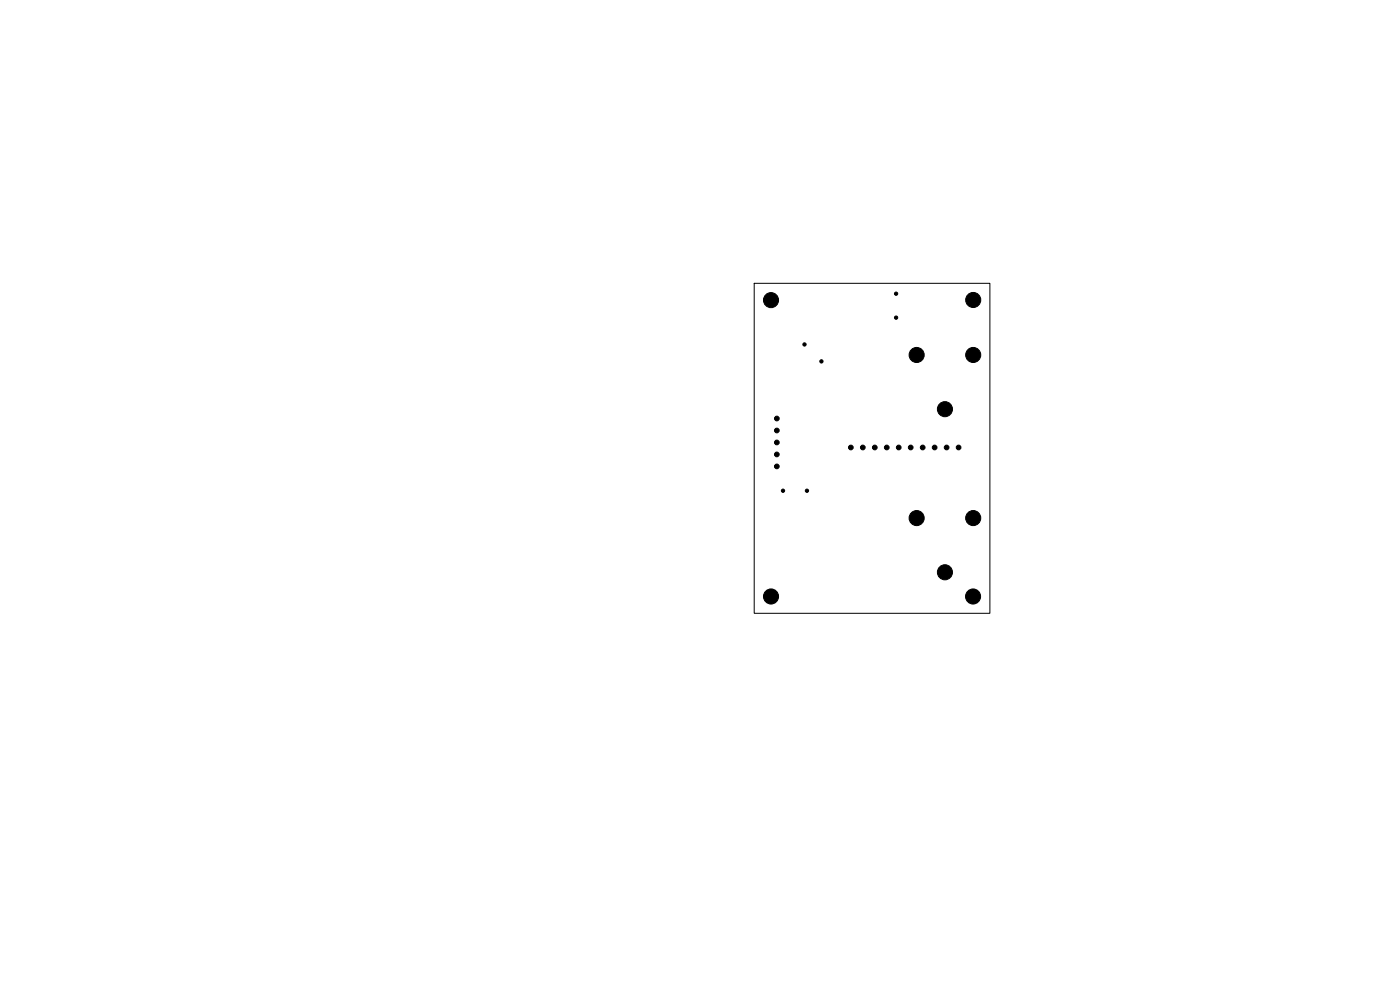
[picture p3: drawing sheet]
<svg xmlns="http://www.w3.org/2000/svg" width="297mm" height="210mm" viewBox="0 0 297 210" stroke-linecap="round" stroke-linejoin="round" font-family="sans-serif">
<path d="M160 60.1h50v70h-50z" fill="none" stroke="#000" stroke-width=".21"/>
<g fill="#000" stroke="#000" stroke-width=".21">
<circle cx="163.6" cy="63.7" r="1.6"/>
<circle cx="170.7" cy="73.1" r=".35"/>
<circle cx="174.3" cy="76.7" r=".35"/>
<circle cx="190.1" cy="62.3" r=".35"/>
<circle cx="190.1" cy="67.4" r=".35"/>
<circle cx="194.5" cy="75.3" r="1.6"/>
<circle cx="206.5" cy="75.3" r="1.6"/>
<circle cx="206.5" cy="63.6" r="1.6"/>
<circle cx="164.8" cy="91.3" r=".5"/>
<circle cx="164.8" cy="98.9" r=".5"/>
<circle cx="164.8" cy="96.4" r=".5"/>
<circle cx="164.8" cy="88.8" r=".5"/>
<circle cx="164.8" cy="93.9" r=".5"/>
<circle cx="180.5" cy="94.9" r=".5"/>
<circle cx="183" cy="94.9" r=".5"/>
<circle cx="185.6" cy="94.9" r=".5"/>
<circle cx="188.1" cy="94.9" r=".5"/>
<circle cx="190.7" cy="94.9" r=".5"/>
<circle cx="193.2" cy="94.9" r=".5"/>
<circle cx="195.7" cy="94.9" r=".5"/>
<circle cx="198.3" cy="94.9" r=".5"/>
<circle cx="200.5" cy="86.8" r="1.6"/>
<circle cx="200.8" cy="94.9" r=".5"/>
<circle cx="203.4" cy="94.9" r=".5"/>
<circle cx="166.1" cy="104.1" r=".35"/>
<circle cx="171.2" cy="104.1" r=".35"/>
<circle cx="194.5" cy="109.9" r="1.6"/>
<circle cx="206.5" cy="109.9" r="1.6"/>
<circle cx="163.6" cy="126.5" r="1.6"/>
<circle cx="200.5" cy="121.4" r="1.6"/>
<circle cx="206.4" cy="126.5" r="1.6"/>
</g>
</svg>
